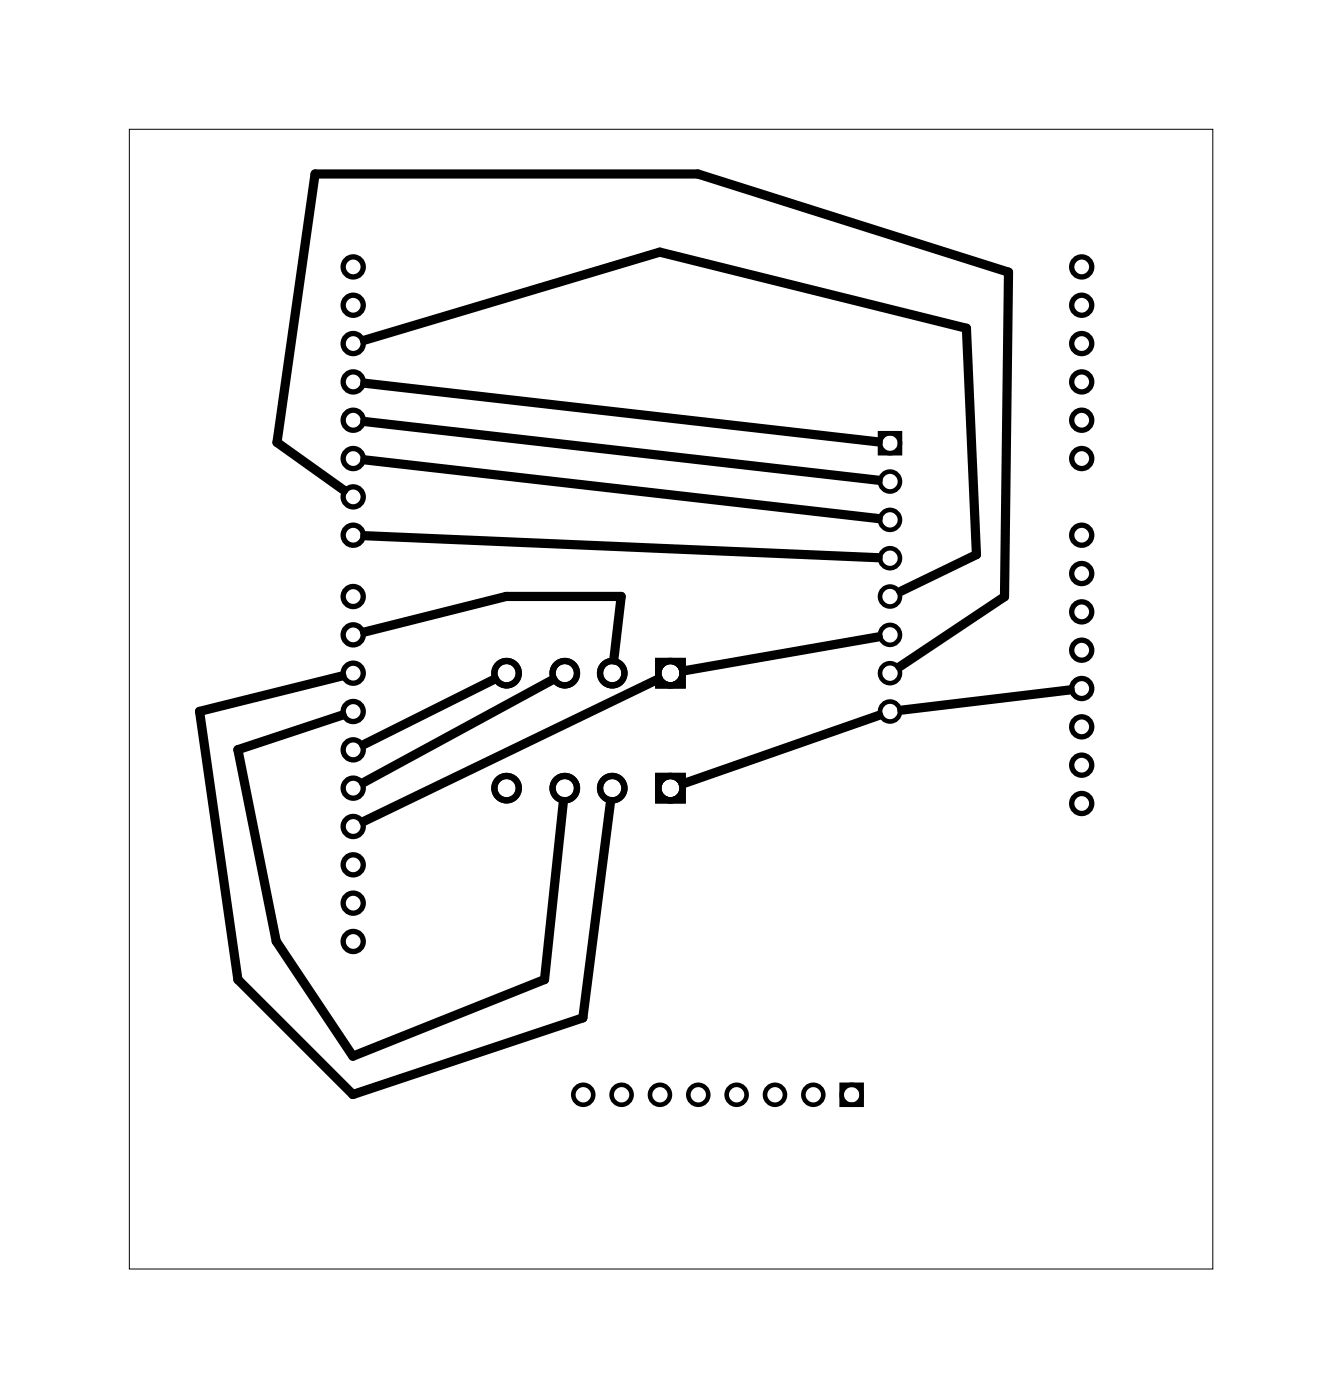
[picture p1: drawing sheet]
<svg xmlns="http://www.w3.org/2000/svg" width="89mm" height="93mm" viewBox="0 0 89 93" stroke-linecap="round" stroke-linejoin="round" font-family="sans-serif">
<path d="M8.6 8.6h71.7v75.5h-71.7z" fill="none" stroke="#000" stroke-width=".07"/>
<g fill="none" stroke="#000" stroke-width=".42">
<circle cx="33.6" cy="44.6" r=".81"/>
<circle cx="33.6" cy="52.2" r=".81"/>
<circle cx="37.4" cy="52.2" r=".81"/>
<circle cx="37.4" cy="44.6" r=".81"/>
<circle cx="40.6" cy="52.2" r=".81"/>
<circle cx="40.6" cy="44.6" r=".81"/>
<circle cx="44.4" cy="52.2" r=".81"/>
<circle cx="44.4" cy="44.6" r=".81"/>
</g>
<g fill="#000">
<path d="M43.4 43.6h2v2h-2zM43.8 44.6a.6 .6 0 0 0 1.2 0 .6 .6 0 0 0-1.2 0z"/>
<path d="M43.4 43.6h2v2h-2zM43.8 44.6a.6 .6 0 0 0 1.2 0 .6 .6 0 0 0-1.2 0z"/>
<path d="M43.4 51.2h2v2h-2zM43.8 52.2a.6 .6 0 0 0 1.2 0 .6 .6 0 0 0-1.2 0z"/>
<path d="M43.4 51.2h2v2h-2zM43.8 52.2a.6 .6 0 0 0 1.2 0 .6 .6 0 0 0-1.2 0z"/>
</g>
<g fill="none" stroke="#000" stroke-width=".3">
<path d="M58.3 28.7h1.3v1.3h-1.3zM55.8 71.9h1.3v1.3h-1.3z"/>
<circle cx="59" cy="29.4" r=".66"/>
<circle cx="59" cy="31.9" r=".66"/>
<circle cx="59" cy="34.5" r=".66"/>
<circle cx="59" cy="39.5" r=".66"/>
<circle cx="59" cy="37" r=".66"/>
<circle cx="59" cy="42.1" r=".66"/>
<circle cx="59" cy="47.2" r=".66"/>
<circle cx="59" cy="44.6" r=".66"/>
<circle cx="38.6" cy="72.6" r=".66"/>
<circle cx="41.2" cy="72.6" r=".66"/>
<circle cx="43.7" cy="72.6" r=".66"/>
<circle cx="46.3" cy="72.6" r=".66"/>
<circle cx="48.8" cy="72.6" r=".66"/>
<circle cx="51.3" cy="72.6" r=".66"/>
<circle cx="53.9" cy="72.6" r=".66"/>
<circle cx="56.4" cy="72.6" r=".66"/>
</g>
<g fill="none" stroke="#000" stroke-width=".35">
<circle cx="23.4" cy="17.7" r=".66"/>
<circle cx="71.7" cy="17.7" r=".66"/>
<circle cx="23.4" cy="35.5" r=".66"/>
<circle cx="23.4" cy="22.8" r=".66"/>
<circle cx="23.4" cy="20.2" r=".66"/>
<circle cx="23.4" cy="32.9" r=".66"/>
<circle cx="23.4" cy="25.3" r=".66"/>
<circle cx="23.4" cy="27.8" r=".66"/>
<circle cx="23.4" cy="30.4" r=".66"/>
<circle cx="23.4" cy="39.5" r=".66"/>
<circle cx="71.7" cy="27.8" r=".66"/>
<circle cx="71.7" cy="22.8" r=".66"/>
<circle cx="71.7" cy="20.2" r=".66"/>
<circle cx="71.7" cy="35.5" r=".66"/>
<circle cx="71.7" cy="30.4" r=".66"/>
<circle cx="71.7" cy="25.3" r=".66"/>
<circle cx="71.7" cy="38" r=".66"/>
<circle cx="23.4" cy="42.1" r=".66"/>
<circle cx="23.4" cy="59.9" r=".66"/>
<circle cx="23.4" cy="49.7" r=".66"/>
<circle cx="23.4" cy="52.2" r=".66"/>
<circle cx="23.4" cy="44.6" r=".66"/>
<circle cx="23.4" cy="47.2" r=".66"/>
<circle cx="23.4" cy="54.8" r=".66"/>
<circle cx="23.4" cy="57.3" r=".66"/>
<circle cx="71.7" cy="40.5" r=".66"/>
<circle cx="71.7" cy="43.1" r=".66"/>
<circle cx="71.7" cy="50.7" r=".66"/>
<circle cx="71.7" cy="53.2" r=".66"/>
<circle cx="71.7" cy="48.2" r=".66"/>
<circle cx="71.7" cy="45.6" r=".66"/>
<circle cx="23.4" cy="62.4" r=".66"/>
</g>
<g fill="none" stroke="#000" stroke-width=".61">
<path d="M22.8 32.5l-4.5-3.2 2.6-17.8h25.3l20.6 6.5-.3 21.5-6.9 4.7M24.1 22.5l19.6-5.8 20.3 5.1 .7 15-5 2.4M24.2 30.5l34 3.9M24.2 27.9l34 3.9M24.2 25.4l34 3.9M24.2 35.5l34 1.5M22.7 44.8l-9.5 2.3 2.6 17.8 7.6 7.6 15.2-5 1.8-14.4M22.7 47.4l-6.9 2.3 2.5 12.7 5.1 7.6 12.7-5.1 1.2-11.8M24.1 41.9l9.4-2.4h7.7l-.5 4.2M32.8 45l-8.7 4.3M36.6 45l-12.5 6.9M43.6 45l-19.5 9.4"/>
<path d="M58.2 42.2l-12.9 2.3M58.2 47.4l-13 4.5M70.9 45.7l-11.2 1.4"/>
</g>
</svg>
